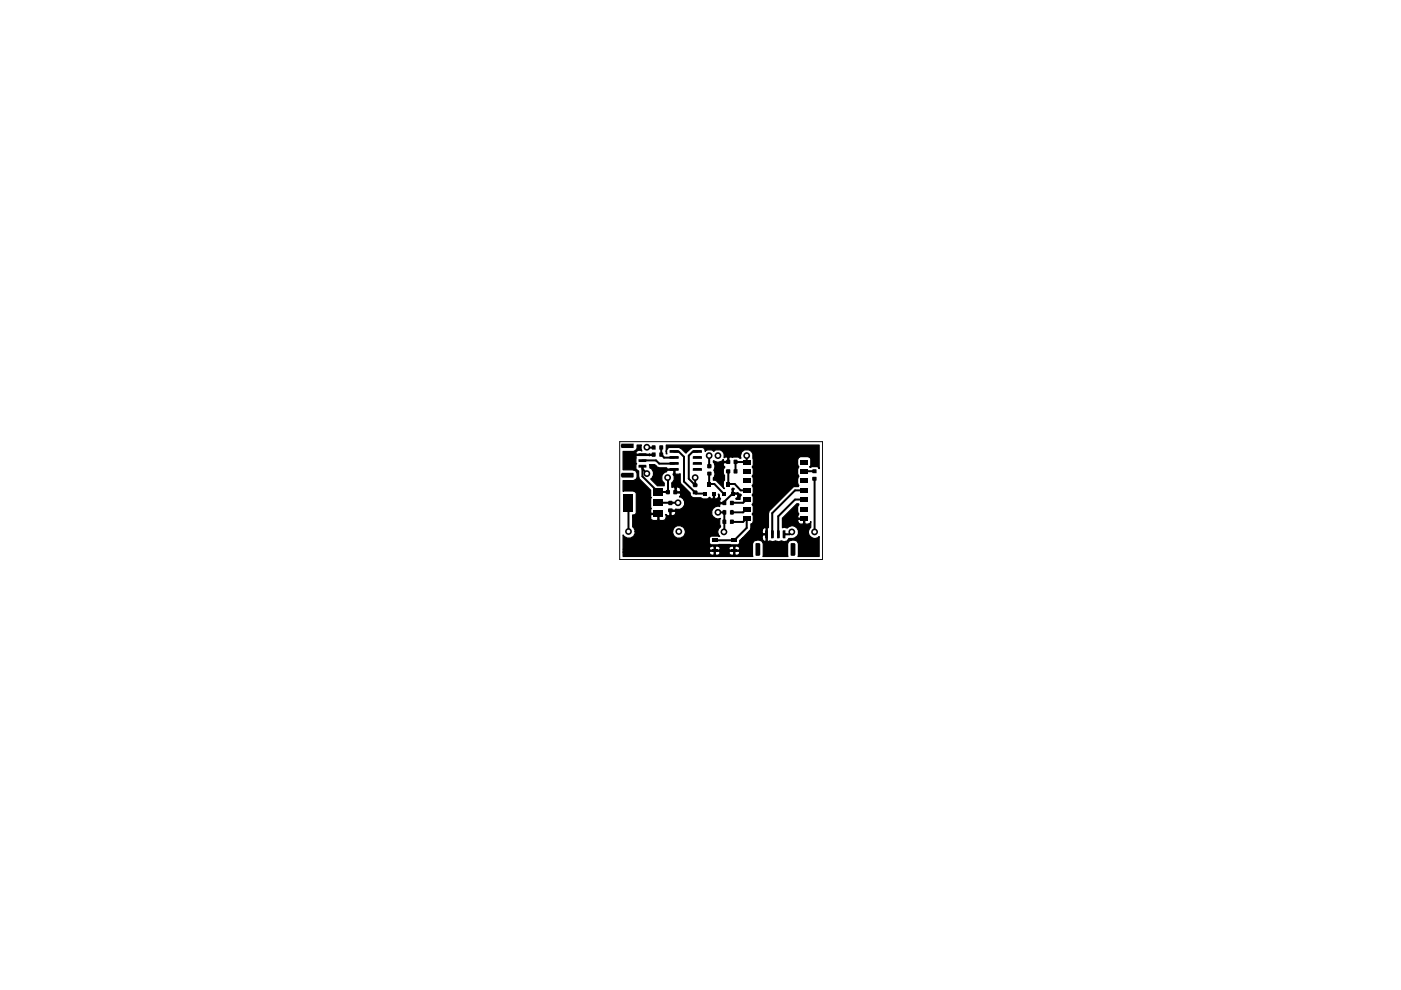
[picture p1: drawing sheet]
<svg xmlns="http://www.w3.org/2000/svg" width="297mm" height="210mm" viewBox="0 0 297 210" stroke-linecap="round" stroke-linejoin="round" font-family="sans-serif">
<path d="M131.4 93.6h43v25h-43z" fill="none" stroke="#000" stroke-width=".21"/>
<g fill="none" stroke="#000" stroke-width=".42">
<path d="M136.2 98.9v2.1l3.3 3.3h2.1l-.1-3M136.2 97.6h2.9l.7 .7h3.1M136.2 99.4l.9 1M137.1 94.8l1.5 .1M140.2 94.9v1.5l.6 .6h2.1M142.9 95.8h1l1.1 1.1v5.2l2.6 2.5h1.8M147.9 95.8h-1l-.9 .8v4.9l1.4 1.4v-1.6M150.4 96.6v2.2M154.4 99.9v2.7h1.4l1.2 1.4h1.3M158.3 96.6v1.4h-2.4v1.9M170.5 99.9h2.2M133.3 106.6v6.1"/>
<path d="M139.5 106.6h4.2M150.4 100.4v2.2h1.1l1.9 2M152.2 108.6h1.4l-.1 4.2M155.2 110.7h2.4l.7-.8v2l-2.6 2.7h-4.2M155.3 104.6l-1.7 1.7v.3M158.3 105.9l-.7 .7h-2.4M158.3 107.9l-.7 .7h-2.4M167.9 112.8l-.5 .5h-1.1M170.5 105.9h-1.9l-3.6 3.6v3.8M170.5 104h-1.9l-4.9 4.8v4.5M172.7 101.5v11.3"/>
</g>
<g fill="#000">
<path d="M131.7 94.1h2.7v.9h-2.7zM132.1 95.7h2.2l.7-.5 .1-.8h.9l-.1 .9 .2 .3-.1-.1h-.8l-.4 .4 .2 .4h3.8v.3h-1.1h-2.7l-.2 .1v1.4l.2 .2-.2 .2v.9l.6 .5v1.1l.2 .6 2.4 2.3v1.5l.1 .1-.1 .2v2l.1 .1-.1 .2v.7l.1 .1h1.6v1.4l.2 .2h.8l.4-.3 .2-.4v-.4l-.2-.2 .8 .2 .1-.9h.3v.8l.1 .1a.59 .59 0 0 0 .7-.2 .59 .59 0 0 0 0-.7h-1.1v-.3l1.1 .1 .2-.3 .2 .1a1.35 1.35 0 0 0 1.7-1 1.35 1.35 0 0 0-1.2-1.6l.3-.5-.2-.4h-1.1l.1-1.1h.3v.9h.7a.57 .57 0 0 0 .1-.8 .57 .57 0 0 0-.8-.1l-.5-.1h-.5v-.9a1.38 1.38 0 0 0 .4-1.7l.1-1h-1.4l-.2 .3a1.32 1.32 0 0 0-.9 2l.4 .4v.6h-1.4l-1.4-1.4a1.3 1.3 0 0 0-.1-2.3l-.2-.8h1.1l.5 .5 .4 .2h1.6l.2 .2h1.6l.1 1.1h1v1.7l.3 .5 1.8 1.8 .1 .7 .6 .3h1.6l.4 .3h1l.4-.3 .4 .3h.3l.1-.2v-1.1h.3v1.1l.2 .2a.62 .62 0 0 0 .6-.3 .62 .62 0 0 0 0-.7h.1v.5l.4 .4-.2 .7 .2 .2h1v.2h-1l-.2 .2v.4a1.4 1.4 0 0 0-1.7 1.7 1.47 1.47 0 0 0 1.9 .8l-.2 .2v1.2l.2 .4a1.27 1.27 0 0 0-.2 2h-1.9l-.3 .3v1.2l.4 .3h5.7l.3-.3v-.6l.5-.4h4.3l.4 .6 .2 .1 .2-.2v-1.3h-.7l-.1 .8h-4.3l1.7-1.7h2.6l.1 .7h.7v-1.2l-.2-.2-.5 .4-.1 .3h-2.6l.2-.4v-1l.3-.1 .2-.4v-1.3l-.2-.3 .2-.4v-1.3l-.2-.3 .2-.4v-1.2l-.2-.5 .2-.3v-1.3l-.2-.3 .2-.4v-1.2l-.2-.4 .2-.4v-1.2l-.2-.4 .2-.4-.2-2.5a1.33 1.33 0 0 0-1.7-.7 1.33 1.33 0 0 0-.7 1.7l-.3 .1-.2-.3h-1.9l-.2 .1v1.1h-1l-.1 .2v.4l.3 .3-.3 .5v.9l.2 .4v1l-.2 .3v1.2l.2 .3-1.5-1.5-.4-.3h-.5v-.5l.4-.6v-.5l-.3-.5a1.31 1.31 0 0 0-.1-1.7l.1-.3 1 .3 .8-.3 .3-.3 .1 .4h.8v-.8l-.5-.1-.3 .2v-.8a1.31 1.31 0 0 0-2.2-.6l-.5-.3h-.7l-.6 .3v-.4l-.5-.4h-2.2l-1.4 1.2-1.4-1.2h-2.2l-.5 .6 .1 .7h-.1v-1.8h32.4v5l-.4-.5-1.7 .1 .3-.2v-1.6l-.2-.2-.3-.2h-1.8l-.5 .7v1l.3 .4-.3 .5v1.1a.64 .64 0 0 1 0 1v1l.3 .4-.1 .3-1.1 .1-5.2 5.2-.1 3.4-.1-.1-.1 .2v2.7l.1 .2 .5-.2a1.1 1.1 0 0 0 1.2 0 1.23 1.23 0 0 0 1.2 0 1.1 1.1 0 0 0 1.5-.5 1.59 1.59 0 0 0 2.1-1.8 1.39 1.39 0 0 0-2.4-.4l-.4-.2-.6 .1v-1.5h3.2l.5 .7h.6l.2-.1v-.9h-1.1l-.2 .3h-3.2v-.5l3-3.1 .5 .1-.3 .6v1l.3 .4-.3 .8 .2 .2h1.3v1.1l.2 .1 .8-.1 .3-.4v1.2a1.32 1.32 0 0 0-.2 1.9 1.32 1.32 0 0 0 2 0v4.3h-4.5l.1-2.7a1.22 1.22 0 0 0-1.2-.8 1.22 1.22 0 0 0-1.1 .8l.1 2.7h-5.4l.1-2.7-.2-.5a1.35 1.35 0 0 0-2.1 .5l.1 2.7h-27.5v-.9h18.3l.3 .5 .5 .1 .2-.1v-.7h.3v.7a.59 .59 0 0 0 .7 .1 .59 .59 0 0 0 .3-.6h1.8l.3 .5 .6 .1 .2-.1v-.7h.2v.7a.59 .59 0 0 0 .7 .1 .59 .59 0 0 0 .3-.6l-.1-.2h-2l-.2 .2h-1.8l-.2-.2h-1.9l-.2 .2h-18.3v-.6h18.3l.2 .1h.8v-.6h.3v.6h.8l.2-.1h1.8l.2 .1h.9v-.6h.2v.6h.9a.49 .49 0 0 0 .1-.5 .49 .49 0 0 0-.5-.3h-.3l-.2 .2-.4-.2-.4 .1a.46 .46 0 0 0-.5 .6h-1.8l-.1-.5-.4-.2h-.4l-.1 .2-.5-.2-.4 .1a.46 .46 0 0 0-.4 .6h-18.3v-3.1a1.35 1.35 0 0 0 1.6 .7 1.35 1.35 0 0 0 .9-1.5h8v.3a1.36 1.36 0 0 0 2.1 1 1.36 1.36 0 0 0 0-2.3 1.36 1.36 0 0 0-2.1 1h-8l-.2-.7-.3-.2v-2h3.9l.2 .6 1.1 .1 .2-.2v-1.1h-1.4l-.1 .2v.4h-3.9v-.5h.4l.4-.4v-4.3l-.6-.4-2.2 .1v-2.3h2.2l.5-.3 .3-.4v-.8l-.3-.5-.3-.2-2.4-.1zM135.5 96.1h1.6v.6h-1.6zM135.4 97.4h1.7v.5l-1.6 .1zM135.5 98.6h1.5l.1 .5h-1.7zM138.2 96l.7-.1 .1 .9-.8 .1zM138.2 94.5h.8v.8l-.8-.1zM139.9 95.9l.7 .1-.1 .9-.7-.1zM139.8 94.5l.7-.1 .1 .8-.8 .1zM142 95.4h1.8l.1 .5-1.9 .1zM142 96.7h1.8l.1 .5-1.9 .1zM142 98h1.8l.1 .5-1.9 .1z"/>
<path d="M142 99.2h1.8l.1 .5-1.9 .1zM146.9 99.3l1.8-.1 .1 .6h-1.9zM147 98h1.7l.1 .6h-1.9zM146.9 96.8l1.8-.1 .1 .6h-1.9zM146.9 95.5l1.8-.1 .1 .6h-1.9zM149.9 98.5h1v.6l-.2 .2-.8-.1zM153.9 97.6l.2-.1h.6l.1 .1v.7l-.8 .1zM155.6 97.5h.8v.9l-.9-.1zM157.6 97.5h1.5v1h-1.5zM169.7 97.5h1.6v1h-1.6zM132.2 104.7h2.1v3.8h-2.1zM131.7 100.3l2.6-.1 .1 1-2.5 .1-.3-.3z"/>
<path d="M138.5 103.5h2v1.6h-2zM138.5 105.9h2v1.5h-2zM138.5 108.2h2v1.4h-2zM141.2 103.9l.9 .1v.6l-.2 .2h-.6l-.2-.2zM141.8 106.2l.8 .1v.5l-.1 .3h-.7l-.2-.2v-.6zM141.7 107.8h.9v.8h-.9zM142.8 103.9h.8l-.1 .9-.8-.1zM146.9 104.1l.2-.1h.6l.2 .1-.1 .7h-.8zM146.9 102.5l.9-.1 .1 .7-.2 .2h-.6l-.2-.2zM149 104.2h.8v.9h-.8zM150 102.2h.8v.9h-.8zM149.9 100.1l.9-.1 .1 .8h-.9z"/>
<path d="M150.9 104.2h.8v.9h-.8zM150.9 114.2h1.1v.7h-1.1zM150.9 116.4h1.1v.6h-1.1zM153.1 104.2h.7v.9h-.7zM153.2 106.2h.8l-.1 .9-.8-.1zM153.2 110.2h.8v.9l-.9-.1zM153.1 108.3l.2-.2 .7 .1v.9h-.7l-.2-.1zM154 102.2h.8v.9h-.8zM154 99.5l.8 .1v.6l-.1 .2h-.6l-.2-.2zM154.9 104.2h.9v.9h-.9zM154.8 106.3h.8l-.1 .8-.7-.1zM155.1 114.2h1.1v.7h-1.1z"/>
<path d="M155.1 116.4h1.1v.6h-1.1zM154.8 108.2h.7l.1 .9h-.8zM154.8 110.2h.8l-.1 .9h-.7zM155.3 103.5l.3 .2-.1 .1v.7l.9-.1 .8 .5-.3 .5v.5h-.8l-.1-.2 .4-.3v-.5l-.2-.1-1 .1-.1-1.2zM155.5 99.6l.9-.1-.1 .9-.8-.1zM157.6 101.4h1.5v1h-1.5zM157.6 99.4h1.5v1h-1.5zM157.6 107.4h1.5v1.1h-1.5zM157.6 109.4h1.5v1h-1.5zM157.6 103.5h1.5v.9h-1.5zM157.6 105.4h1.5v1h-1.5zM160.3 115.1h.7l.2 .2v2.3l-.2 .3-.8-.1z"/>
<path d="M162.2 112.5l.6-.1v1.7l-.6-.1zM163.5 112.4l.6 .1-.1 1.6h-.5zM164.7 112.4l.6 .1v1.6h-.6zM165.9 112.5l.6-.1v1.7l-.6-.1zM167.7 115.1h.8l.1 .2v2.3l-.1 .3-.9-.1zM169.7 107.4h1.6v1.1h-1.6zM169.7 109.4h1.6v1h-1.6zM169.7 99.4h1.6v1h-1.6zM169.7 101.4h1.6v1h-1.6zM169.7 103.5h1.6v.9h-1.6zM169.7 105.4h1.6v1h-1.6zM172.2 101.2l.8-.1 .1 .8h-.8z"/>
<path d="M172.3 99.5l.8 .1v.7h-.8z"/>
<circle cx="137.1" cy="94.8" r=".72"/>
<circle cx="150.4" cy="96.6" r=".72"/>
<circle cx="152.2" cy="96.6" r=".72"/>
<circle cx="155.9" cy="98" r=".21"/>
<circle cx="158.3" cy="96.6" r=".72"/>
<circle cx="172.7" cy="99.9" r=".21"/>
<circle cx="133.3" cy="112.7" r=".72"/>
<circle cx="133.3" cy="112.7" r=".21"/>
<circle cx="137.1" cy="100.4" r=".72"/>
<circle cx="141.5" cy="101.3" r=".72"/>
<circle cx="143.7" cy="106.6" r=".72"/>
<circle cx="143.9" cy="112.7" r=".72"/>
<circle cx="147.4" cy="101.3" r=".72"/>
<circle cx="152.2" cy="108.6" r=".72"/>
<circle cx="153.5" cy="112.8" r=".72"/>
<circle cx="153.6" cy="110.7" r=".21"/>
<circle cx="166.3" cy="113.3" r=".21"/>
<circle cx="167.9" cy="112.8" r=".72"/>
<circle cx="167.9" cy="112.8" r=".21"/>
<circle cx="172.7" cy="112.8" r=".72"/>
<circle cx="172.7" cy="112.8" r=".21"/>
</g>
<path d="M132.1 95.7h2.2l.7-.5 .1-.8h.9l-.1 .9 .2 .3-.1-.1h-.8l-.4 .4 .2 .4h3.8v.3h-1.1h-2.7l-.2 .1v1.4l.2 .2-.2 .2v.9l.6 .5v1.1l.2 .6 2.4 2.3v1.5l.1 .1-.1 .2v2l.1 .1-.1 .2v.7l.1 .1h1.6v1.4l.2 .2h.8l.4-.3 .2-.4v-.4l-.2-.2 .8 .2 .1-.9h.3v.8l.1 .1a.59 .59 0 0 0 .7-.2 .59 .59 0 0 0 0-.7h-1.1v-.3l1.1 .1 .2-.3 .2 .1a1.35 1.35 0 0 0 1.7-1 1.35 1.35 0 0 0-1.2-1.6l.3-.5-.2-.4h-1.1l.1-1.1h.3v.9h.7a.57 .57 0 0 0 .1-.8 .57 .57 0 0 0-.8-.1l-.5-.1h-.5v-.9a1.38 1.38 0 0 0 .4-1.7l.1-1h-1.4l-.2 .3a1.32 1.32 0 0 0-.9 2l.4 .4v.6h-1.4l-1.4-1.4a1.3 1.3 0 0 0-.1-2.3l-.2-.8h1.1l.5 .5 .4 .2h1.6l.2 .2h1.6l.1 1.1h1v1.7l.3 .5 1.8 1.8 .1 .7 .6 .3h1.6l.4 .3h1l.4-.3 .4 .3h.3l.1-.2v-1.1h.3v1.1l.2 .2a.62 .62 0 0 0 .6-.3 .62 .62 0 0 0 0-.7h.1v.5l.4 .4-.2 .7 .2 .2h1v.2h-1l-.2 .2v.4a1.4 1.4 0 0 0-1.7 1.7 1.47 1.47 0 0 0 1.9 .8l-.2 .2v1.2l.2 .4a1.27 1.27 0 0 0-.2 2h-1.9l-.3 .3v1.2l.4 .3h5.7l.3-.3v-.6l.5-.4h4.3l.4 .6 .2 .1 .2-.2v-1.3h-.7l-.1 .8h-4.3l1.7-1.7h2.6l.1 .7h.7v-1.2l-.2-.2-.2 .1-.4 .6h-2.6l.2-.4v-1l.3-.1 .2-.4v-1.3l-.2-.3 .2-.4v-1.3l-.2-.3 .2-.4v-1.2l-.2-.5 .2-.3v-1.3l-.2-.3 .2-.4v-1.2l-.2-.4 .2-.4v-1.2l-.2-.4 .2-.4-.2-2.5a1.33 1.33 0 0 0-1.7-.7 1.33 1.33 0 0 0-.7 1.7l-.3 .1-.2-.3h-1.9l-.2 .1v1.1h-1l-.1 .2v.4l.3 .3-.3 .5v.9l.2 .4v1l-.2 .3v1.2l.2 .3-1.5-1.5-.4-.3h-.5v-.5l.4-.6v-.5l-.3-.5a1.31 1.31 0 0 0-.1-1.7l.1-.3 1 .3 .8-.3 .3-.3 .1 .4h.8v-.8l-.5-.1-.3 .2v-.8a1.31 1.31 0 0 0-2.2-.6l-.5-.3h-.7l-.6 .3v-.4l-.5-.4h-2.2l-1.4 1.2-1.4-1.2h-2.2l-.5 .6 .1 .7h-.1v-1.8h32.4v5l-.4-.5-1.7 .1 .3-.2v-1.6l-.2-.2-.3-.2h-1.8l-.5 .7v1l.3 .4-.3 .5v1.1a.63 .63 0 0 1 0 1v1l.3 .4-.1 .3-1.1 .1-5.2 5.2-.1 3.4-.1-.1-.1 .2v2.7l.1 .2 .5-.2a1.1 1.1 0 0 0 1.2 0 1.23 1.23 0 0 0 1.2 0 1.1 1.1 0 0 0 1.5-.5 1.59 1.59 0 0 0 2.1-1.8 1.39 1.39 0 0 0-2.4-.4l-.4-.2-.6 .1v-1.5h3.2l.5 .7h.6l.2-.1v-.9h-1.1l-.2 .3h-3.2v-.5l3-3.1 .5 .1-.3 .6v1l.3 .4-.3 .8 .2 .2h1.3v1.1l.2 .1 .8-.1 .3-.4v1.2a1.32 1.32 0 0 0-.2 1.9 1.32 1.32 0 0 0 2 0v4.3h-4.5l.1-2.7a1.22 1.22 0 0 0-1.2-.8 1.22 1.22 0 0 0-1.1 .8l.1 2.7h-5.4l.1-2.7-.2-.5a1.35 1.35 0 0 0-2.1 .5l.1 2.7h-27.5v-.9h18.3l.3 .5 .5 .1 .2-.1v-.7h.3v.7a.59 .59 0 0 0 .7 .1 .59 .59 0 0 0 .3-.6h1.8l.3 .5 .6 .1 .2-.1v-.7h.2v.7a.59 .59 0 0 0 .7 .1 .59 .59 0 0 0 .3-.6l-.1-.2h-2l-.2 .2h-1.8l-.2-.2h-1.9l-.2 .2h-18.3v-.6h18.3l.2 .1h.8v-.6h.3v.6h.8l.2-.1h1.8l.2 .1h.9v-.6h.2v.6h.9a.49 .49 0 0 0 .1-.5 .49 .49 0 0 0-.5-.3h-.3l-.2 .2-.4-.2-.4 .1a.46 .46 0 0 0-.5 .6h-1.8l-.1-.5-.4-.2h-.4l-.1 .2-.5-.2-.4 .1a.46 .46 0 0 0-.4 .6h-18.3v-3.1a1.35 1.35 0 0 0 1.6 .7 1.35 1.35 0 0 0 .9-1.5h8v.3a1.36 1.36 0 0 0 2.1 1 1.36 1.36 0 0 0 0-2.3 1.36 1.36 0 0 0-2.1 1h-8l-.2-.7-.3-.2v-2h3.9l.2 .6 1.1 .1 .2-.2v-1.1h-1.4l-.1 .2v.4h-3.9v-.5h.4l.4-.4v-4.3l-.6-.4-2.2 .1v-2.3h2.2l.5-.3 .3-.4v-.8l-.3-.5-.3-.2-2.4-.1zM155.1 103.7l.2-.2 .3 .2-.1 .1v.7l.9-.1 .8 .5-.3 .5v.5h-.8l-.1-.2 .4-.3v-.5l-.2-.1-1 .1z" fill="none" stroke="#000" stroke-width=".25"/>
<g fill="#fff">
<circle cx="141.5" cy="101.3" r=".38"/>
<circle cx="147.4" cy="101.3" r=".38"/>
<circle cx="137.1" cy="94.8" r=".38"/>
<circle cx="133.2" cy="112.7" r=".38"/>
<circle cx="137.1" cy="100.4" r=".38"/>
<circle cx="143.9" cy="112.7" r=".38"/>
<circle cx="143.7" cy="106.6" r=".38"/>
<circle cx="152.2" cy="108.6" r=".38"/>
<circle cx="167.9" cy="112.8" r=".38"/>
<circle cx="150.4" cy="96.6" r=".38"/>
<circle cx="158.3" cy="96.6" r=".38"/>
<circle cx="152.2" cy="96.6" r=".38"/>
<circle cx="172.7" cy="112.8" r=".38"/>
<circle cx="153.5" cy="112.8" r=".38"/>
</g>
</svg>
